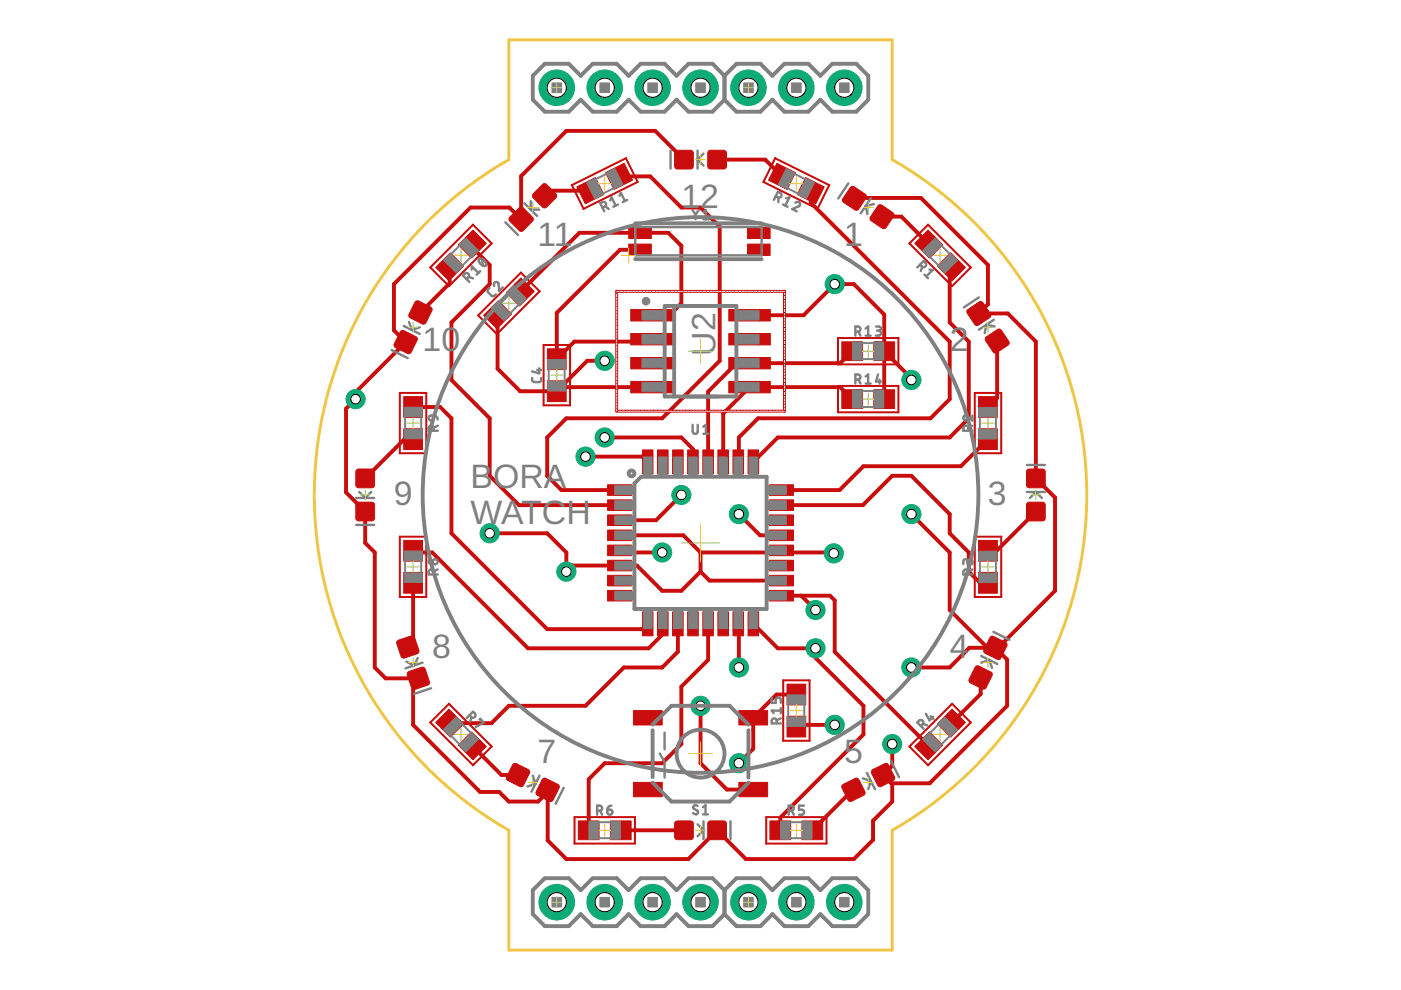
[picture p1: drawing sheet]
<svg xmlns="http://www.w3.org/2000/svg" width="297mm" height="210mm" viewBox="0 0 297 210" stroke-linecap="round" stroke-linejoin="round" font-family="sans-serif">
<defs><g id="words">
<g font-size="7.2" fill="#808080">
<text x="144.5" y="44">12</text>
<text x="114" y="52.1">11</text>
<text x="179" y="52.1">1</text>
<text x="89.6" y="74.5">10</text>
<text x="151.7" y="75.4" transform="rotate(-90 151.7 75.4)">U2</text>
<text x="201.3" y="74.5">2</text>
<text x="83.5" y="107">9</text>
<text x="99.8" y="103.4">BORA</text>
<text x="209.5" y="107">3</text>
<text x="99.8" y="111">WATCH</text>
<text x="91.6" y="139.5">8</text>
<text x="201.3" y="139.5">4</text>
<text x="114" y="161.8">7</text>
<text x="179" y="161.8">5</text>
</g>
</g></defs>
<g fill="#c90d0c" stroke="#c90d0c" stroke-width=".21">
<path d="M102.5 66.9l3.1-3.1 2.9 2.8-3.2 3.1z"/>
<path d="M110.4 58.9l2.9 2.9-3.1 3.1-2.9-2.9z"/>
<path d="M116.1 80.8h3.9v4.4h-3.9z"/>
<path d="M116.1 74h3.9v4.4h-3.9z"/>
<path d="M180.3 39.7l.4-.2 .3 .1 2.7 1.9-.1 .4-1.6 2.5-.4 .2-2.8-1.7-.2-.3 .1-.4z"/>
<path d="M186.2 43.6l.4-.2 .3 .1 2.4 1.6 .2 .4v.3l-1.7 2.5-.4 .2-.3-.1-2.4-1.6-.3-.4 .1-.3z"/>
<path d="M85 70.2l.6-.1 2.8 1.5 .1 .5-1.6 2.9h-.5l-2.8-1.6v-.4z"/>
<path d="M88 64l.4-.2h.3l2.9 1.6v.4l-1.3 2.7-.4 .2h-.3l-2.9-1.6v-.4z"/>
<path d="M110.1 44h.8l2 2.1 .2 .3-.2 .4-2 2.1-.3 .2-.5-.2-2.1-2.1-.1-.3 .1-.4z"/>
<path d="M115.1 39.1l.3-.2 .4 .2 2.1 2 .1 .3-.1 .5-2.1 2.1-.3 .1-.4-.1-2.1-2.1-.1-.3 .1-.5z"/>
<path d="M205.1 65.7l2.5-1.7 .4-.1 .4 .2 1.6 2.5 .1 .3-.2 .4-2.5 1.7h-.3l-.4-.2-1.7-2.4z"/>
<path d="M209.1 71.5l2.4-1.7h.5l1.9 2.6v.5l-.1 .3-2.5 1.6h-.5l-.2-.1-1.7-2.5v-.3z"/>
<path d="M210 135l.6-.1 2.9 1.6v.4l-1.6 2.9h-.4l-2.9-1.5v-.5z"/>
<path d="M206.8 141.4l.4-.2h.3l2.8 1.5 .1 .5-1.4 2.7-.3 .2h-.4l-2.8-1.6v-.4z"/>
<path d="M184.9 163.3l2.7-1.4h.5l1.6 2.9v.3l-.3 .4-2.6 1.3h-.5l-1.5-2.9z"/>
<path d="M178.6 166.4l2.8-1.4h.4l1.6 2.9v.5l-2.9 1.5h-.5l-1.5-2.9z"/>
<path d="M115.1 165.1l.6-.1 2.8 1.6 .1 .4-1.6 2.9h-.5l-2.8-1.5v-.5z"/>
<path d="M108.8 162l.6-.1 2.7 1.3 .2 .4v.3l-1.6 2.9h-.4l-2.7-1.3-.2-.4v-.3z"/>
<path d="M86.5 142.5l3-1h.4l.2 .3 1 2.8-.1 .4-.3 .2-2.8 1-.4-.1-1.2-3.1z"/>
<path d="M84.3 135.8l2.9-1 .5 .1 1.1 3v.4l-.3 .3-2.8 .9-.5-.1-1.1-3z"/>
<path d="M201.6 53.6l3.1 3.1-2.8 2.8-3.1-3.1z"/>
<path d="M196.8 48.8l3.1 3.1-2.8 2.8-3.1-3.1z"/>
<path d="M97.2 51.9l3.1-3.1 2.8 2.8-3.1 3.1z"/>
<path d="M92.4 56.7l3.1-3.1 2.8 2.8-3.1 3.1z"/>
<path d="M128.4 36.6l3.9-2 1.8 3.6-3.9 2z"/>
<path d="M122.3 39.6l3.9-1.9 1.8 3.5-3.9 2z"/>
<path d="M170.8 37.7l4 1.9-1.8 3.6-4-2z"/>
<path d="M164.7 34.6l4 2-1.8 3.6-4-2z"/>
<path d="M178.5 72.5h4.4v4h-4.4z"/>
<path d="M185.3 72.5h4.4v4h-4.4z"/>
<path d="M178.5 82.6h4.4v4h-4.4z"/>
<path d="M185.3 82.6h4.4v4h-4.4z"/>
<path d="M166.9 151.8h3.9v4.5h-3.9z"/>
<path d="M166.9 145.1h3.9v4.4h-3.9z"/>
<path d="M207.5 90.9h4v4.4h-4z"/>
<path d="M207.5 84.1h4v4.4h-4z"/>
<path d="M207.5 121.4h4v4.4h-4z"/>
<path d="M207.5 114.6h4v4.4h-4z"/>
<path d="M194 158.3l3.1-3.1 2.8 2.8-3.1 3.1z"/>
<path d="M198.8 153.5l3.1-3.1 2.8 2.8-3.1 3.1z"/>
<path d="M163.2 174.1h4.4v3.9h-4.4z"/>
<path d="M170 174.1h4.4v3.9h-4.4z"/>
<path d="M122.6 174.1h4.4v3.9h-4.4z"/>
<path d="M129.4 174.1h4.4v3.9h-4.4z"/>
<path d="M92.4 153.2l2.8-2.8 3.1 3.1-2.8 2.8z"/>
<path d="M100 155.2l3.1 3.1-2.8 2.8-3.1-3.1z"/>
<path d="M85.6 114.6h4v4.4h-4z"/>
<path d="M85.6 121.4h4v4.4h-4z"/>
<path d="M85.6 84.1h4v4.4h-4z"/>
<path d="M85.6 90.9h4v4.4h-4z"/>
<path d="M156.7 165.9h6.1v3h-6.1z"/>
<path d="M134.3 165.9h6.1v3h-6.1z"/>
<path d="M156.7 150.7h6.1v3h-6.1z"/>
<path d="M134.3 150.7h6.1v3h-6.1z"/>
<path d="M128.8 102.8h5.1v2.2h-5.1z"/>
<path d="M128.8 106h5.1v2.2h-5.1z"/>
<path d="M128.8 109.2h5.1v2.2h-5.1z"/>
<path d="M128.8 112.4h5.1v2.2h-5.1z"/>
<path d="M128.8 115.6h5.1v2.2h-5.1z"/>
<path d="M128.8 118.8h5.1v2.2h-5.1z"/>
<path d="M128.8 122h5.1v2.2h-5.1z"/>
<path d="M128.8 125.2h5.1v2.2h-5.1z"/>
<path d="M136.2 129.7h2.3v5.1h-2.3z"/>
<path d="M139.4 129.7h2.2v5.1h-2.2z"/>
<path d="M142.6 129.7h2.2v5.1h-2.2z"/>
<path d="M145.8 129.7h2.2v5.1h-2.2z"/>
<path d="M149 129.7h2.3v5.1h-2.3z"/>
<path d="M152.2 129.7h2.3v5.1h-2.3z"/>
<path d="M155.4 129.7h2.2v5.1h-2.2z"/>
<path d="M158.6 129.7h2.2v5.1h-2.2z"/>
<path d="M163.2 125.2h5v2.2h-5z"/>
<path d="M163.2 122h5v2.2h-5z"/>
<path d="M163.2 118.8h5v2.2h-5z"/>
<path d="M163.2 115.6h5v2.2h-5z"/>
<path d="M163.2 112.4h5v2.2h-5z"/>
<path d="M163.2 109.2h5v2.2h-5z"/>
<path d="M163.2 106h5v2.2h-5z"/>
<path d="M163.2 102.8h5v2.2h-5z"/>
<path d="M158.6 95.4h2.2v5.1h-2.2z"/>
<path d="M155.4 95.4h2.2v5.1h-2.2z"/>
<path d="M152.2 95.4h2.3v5.1h-2.3z"/>
<path d="M149 95.4h2.3v5.1h-2.3z"/>
<path d="M145.8 95.4h2.2v5.1h-2.2z"/>
<path d="M142.6 95.4h2.2v5.1h-2.2z"/>
<path d="M139.4 95.4h2.2v5.1h-2.2z"/>
<path d="M136.2 95.4h2.3v5.1h-2.3z"/>
<path d="M133.7 65.6h8.8v2.5h-8.8z"/>
<path d="M133.7 70.7h8.8v2.4h-8.8z"/>
<path d="M133.7 75.8h8.8v2.4h-8.8z"/>
<path d="M133.7 80.9h8.8v2.4h-8.8z"/>
<path d="M154.5 80.9h8.8v2.4h-8.8z"/>
<path d="M154.5 75.8h8.8v2.4h-8.8z"/>
<path d="M154.5 70.7h8.8v2.4h-8.8z"/>
<path d="M154.5 65.6h8.8v2.5h-8.8z"/>
<path d="M133.3 51.8h4.8v2.4h-4.8z"/>
<path d="M133.3 48.2h4.8v2.4h-4.8z"/>
<path d="M158.5 51.8h4.8v2.4h-4.8z"/>
<path d="M158.5 48.2h4.8v2.4h-4.8z"/>
</g>
<g fill="#c90d0c" stroke="#c90d0c" stroke-width=".21">
<path d="M143.2 32l.4-.1h2.8a.6 .6 0 0 1 .6 .6v2.7a.6 .6 0 0 1-.6 .6h-2.8a.6 .6 0 0 1-.6-.6v-2.7z" fill-rule="evenodd"/>
<path d="M150.2 32l.4-.1h2.8a.6 .6 0 0 1 .6 .6v2.7a.6 .6 0 0 1-.6 .6h-2.8a.6 .6 0 0 1-.5-.6v-2.7z" fill-rule="evenodd"/>
<path d="M217.8 99.6l.4-.2h2.8a.6 .6 0 0 1 .6 .6v2.8a.6 .6 0 0 1-.6 .6h-2.8a.6 .6 0 0 1-.6-.6v-2.8z" fill-rule="evenodd"/>
<path d="M217.8 106.6l.4-.1h2.8a.6 .6 0 0 1 .6 .6v2.8a.6 .6 0 0 1-.6 .5h-2.8a.6 .6 0 0 1-.6-.5v-2.8z" fill-rule="evenodd"/>
<path d="M150.2 174.2l.4-.1h2.8a.6 .6 0 0 1 .6 .6v2.7a.6 .6 0 0 1-.6 .6h-2.8a.6 .6 0 0 1-.5-.6v-2.7z" fill-rule="evenodd"/>
<path d="M143.2 174.2l.4-.1h2.8a.6 .6 0 0 1 .6 .6v2.7a.6 .6 0 0 1-.6 .6h-2.8a.6 .6 0 0 1-.6-.6v-2.7z" fill-rule="evenodd"/>
<path d="M75.6 106.6l.4-.1h2.8a.6 .6 0 0 1 .6 .6v2.8a.6 .6 0 0 1-.6 .5h-2.8a.6 .6 0 0 1-.6-.5v-2.8z" fill-rule="evenodd"/>
<path d="M75.6 99.6l.4-.2h2.8a.6 .6 0 0 1 .6 .6v2.8a.6 .6 0 0 1-.6 .6h-2.8a.6 .6 0 0 1-.6-.6v-2.8z" fill-rule="evenodd"/>
</g>
<g fill="none" stroke="#c90d0c" stroke-width=".83">
<path d="M131.3 37.4h6.6l6.6 6.6h4l4.1 4v28.5l-12.2 12.2h-20.3l-4.1 4.1v8.1l3 3h12.4M145 33.8l-6.1-6.1h-18.8l-9.6 9.6v9.2l-2.5-2.5h-8.2l-16.3 16.2v9.8l2.5 2.5-10.6 10.7v1.4l-2 2.1v17.7l4 4.1v6.6l2.1 2v24.4l2.3 2.3h6.9l-1.1 1.1v8.8l14.2 14.2h4.1l2 2h6.2l2-2M152 33.8h10.2l3.6 3.6M95.3 56.6v3.5l-6.1 6.2M100.1 51.8v.7l3.7 3.7v4l-8.1 8.2v12.2l8.1 8.1v12.2l6.2 6.2h21.4M125.2 40.4h-8.7l-1 1.1M135.7 53h-4.3l-13.4 13.3v9.9l3.8-3.8h15.8l.5-.5M171.9 40.4v2.6l29.5 29.4v12.2l-4.1 4.1h-36.6l-4 4.1v5l-.2 .1M181.2 42.1l14.1-.1 14.2 14.2v8.3l-2 2h6.2l5.9 5.9v29l4.1 4.1v19.8l-12.1 12.1h-6.1l-4.1 4.1h-8.2M187 45.9h4.1l5.8 5.9M201.7 56.6l-.3 .3v11.5l4 4v16.3l-4 4.1h-36.5l-5.2 5.1M105.5 66.7v11.5l4.8 4.8h7.7l6.5-6.5h3.7"/>
<path d="M110.3 61.9l12.6-12.5h18.8l2.8 2.7v12.2l-2.6 2.5h-3.8M158.9 66.8h11.5l6.6-6.6h4l6.5 6.5v17.9M180.7 74.5l-2.6 2.5h-22l-6 6v14.9M187.5 74.5l5.7 5.7v.4M211.4 72.3v12.1l-1.9 1.9M87.6 93.1h-1.9l-8.3 8.3M87.6 86.3h5.7l2.4 2.4v24.4l20.3 20.3h20.2l1.1-1.1M118.9 82.1h19.2M124.1 96.8h12.1l1.1 1.1M128.2 92.8h16.3l2.4 2.4v2.7M180.7 84.6l-2.6-2.5h-19.2l-5.6 5.6v10.2M209.5 93.1l-5.8 5.7h-20.6l-5.1 5.1h-12.3"/>
<path d="M87.6 116.8l.3 .3h3.8l20.3 20.4h25.5l3-3v-2.2M103.8 113.1h12.2l4.1 4v4.1l1.3-1.3h13.6l5.4 5.4h4.1l4-4.1M131.4 116.7l.4 .4h8.6M131.4 113.5h13.5l3.6 3.6M144.5 104.9l-5.4 5.4h-7.7M148.5 117.1h28.1l.2 .2M148.5 117.1v4.1M156.7 109l4.4 4.5h4.6M165.7 107.1h17.2l6.3-6.2h4l8.2 8.1v4.1l4 4v4.1l2.4 2.4h1.7M165.7 116.7l-.4 .4M193.2 109l8.2 8.1v12.2l8 8.1M219.6 108.5l-8.3 8.3h-1.8"/>
<path d="M87.6 123.6v12.5l-1.1 1.1M143.7 132.3v5.9l-3.3 3.3h-8.1l-8.2 8.1h-16.2l-3.7 3.7h-8.9M148.5 121.2l1.9 1.9h15.3M150.1 132.3v7.6l-5.6 5.7v12.2l-4.1 4h-12.2l-3.4 3.4v10.8M156.5 132.3l.2 .1v9.1M159.7 132.3l5.2 5.2h8v2l10.2 10.1v6.1l-17.7 17.7v2.6M165.7 126.3h10.3l1 1v10.9l19.9 19.9M169.9 126.3l3 3M211 137.4l2.5 2.4v9.8l-16.4 16.5h-8.1M100.1 158.1l6.2 6.2h3.5M148.5 149.6v12.2l5.6 5.6h5.6M168.8 147.3h-4.2l-4.9 4.9v6.6l-3 3"/>
<path d="M177 153.7h-7.8l-.4 .4M189.2 157.8v4.6l-2 1.9 2 2v3.6l-4.1 4.1v4.1l-4.1 4h-22.9l-6.1-6.1-6.1 6.1h-25.8l-4-3.9v-10.8M207.9 143.6v3.6l-6.2 6.1M131.6 176h13.4M180.9 167.4l-8.7 8.6"/>
</g>
<circle cx="158.7" cy="18.6" r="3.8" fill="#0dab76" stroke="#0dab76" stroke-width=".21"/>
<circle cx="158.7" cy="18.6" r="2.03" fill="#fff" stroke="#000" stroke-width=".21"/>
<circle cx="168.8" cy="18.6" r="3.8" fill="#0dab76" stroke="#0dab76" stroke-width=".21"/>
<circle cx="168.8" cy="18.6" r="2.03" fill="#fff" stroke="#000" stroke-width=".21"/>
<circle cx="179" cy="18.6" r="3.8" fill="#0dab76" stroke="#0dab76" stroke-width=".21"/>
<circle cx="179" cy="18.6" r="2.03" fill="#fff" stroke="#000" stroke-width=".21"/>
<circle cx="158.7" cy="191.3" r="3.8" fill="#0dab76" stroke="#0dab76" stroke-width=".21"/>
<circle cx="158.7" cy="191.3" r="2.03" fill="#fff" stroke="#000" stroke-width=".21"/>
<circle cx="168.8" cy="191.3" r="3.8" fill="#0dab76" stroke="#0dab76" stroke-width=".21"/>
<circle cx="168.8" cy="191.3" r="2.03" fill="#fff" stroke="#000" stroke-width=".21"/>
<circle cx="179" cy="191.3" r="3.8" fill="#0dab76" stroke="#0dab76" stroke-width=".21"/>
<circle cx="179" cy="191.3" r="2.03" fill="#fff" stroke="#000" stroke-width=".21"/>
<circle cx="118" cy="191.3" r="3.8" fill="#0dab76" stroke="#0dab76" stroke-width=".21"/>
<circle cx="118" cy="191.3" r="2.03" fill="#fff" stroke="#000" stroke-width=".21"/>
<circle cx="128.2" cy="191.3" r="3.8" fill="#0dab76" stroke="#0dab76" stroke-width=".21"/>
<circle cx="128.2" cy="191.3" r="2.03" fill="#fff" stroke="#000" stroke-width=".21"/>
<circle cx="138.4" cy="191.3" r="3.8" fill="#0dab76" stroke="#0dab76" stroke-width=".21"/>
<circle cx="138.4" cy="191.3" r="2.03" fill="#fff" stroke="#000" stroke-width=".21"/>
<circle cx="148.5" cy="191.3" r="3.8" fill="#0dab76" stroke="#0dab76" stroke-width=".21"/>
<circle cx="148.5" cy="191.3" r="2.03" fill="#fff" stroke="#000" stroke-width=".21"/>
<circle cx="118" cy="18.6" r="3.8" fill="#0dab76" stroke="#0dab76" stroke-width=".21"/>
<circle cx="118" cy="18.6" r="2.03" fill="#fff" stroke="#000" stroke-width=".21"/>
<circle cx="128.2" cy="18.6" r="3.8" fill="#0dab76" stroke="#0dab76" stroke-width=".21"/>
<circle cx="128.2" cy="18.6" r="2.03" fill="#fff" stroke="#000" stroke-width=".21"/>
<circle cx="138.4" cy="18.6" r="3.8" fill="#0dab76" stroke="#0dab76" stroke-width=".21"/>
<circle cx="138.4" cy="18.6" r="2.03" fill="#fff" stroke="#000" stroke-width=".21"/>
<circle cx="148.5" cy="18.6" r="3.8" fill="#0dab76" stroke="#0dab76" stroke-width=".21"/>
<circle cx="148.5" cy="18.6" r="2.03" fill="#fff" stroke="#000" stroke-width=".21"/>
<circle cx="140.4" cy="117.1" r="2.03" fill="#0dab76" stroke="#0dab76" stroke-width=".21"/>
<circle cx="140.4" cy="117.1" r="1.02" fill="#fff" stroke="#000" stroke-width=".21"/>
<circle cx="156.7" cy="109" r="2.03" fill="#0dab76" stroke="#0dab76" stroke-width=".21"/>
<circle cx="156.7" cy="109" r="1.02" fill="#fff" stroke="#000" stroke-width=".21"/>
<circle cx="144.5" cy="104.9" r="2.03" fill="#0dab76" stroke="#0dab76" stroke-width=".21"/>
<circle cx="144.5" cy="104.9" r="1.02" fill="#fff" stroke="#000" stroke-width=".21"/>
<circle cx="193.2" cy="109" r="2.03" fill="#0dab76" stroke="#0dab76" stroke-width=".21"/>
<circle cx="193.2" cy="109" r="1.02" fill="#fff" stroke="#000" stroke-width=".21"/>
<circle cx="128.2" cy="76.5" r="2.03" fill="#0dab76" stroke="#0dab76" stroke-width=".21"/>
<circle cx="128.2" cy="76.5" r="1.02" fill="#fff" stroke="#000" stroke-width=".21"/>
<circle cx="193.2" cy="141.5" r="2.03" fill="#0dab76" stroke="#0dab76" stroke-width=".21"/>
<circle cx="193.2" cy="141.5" r="1.02" fill="#fff" stroke="#000" stroke-width=".21"/>
<circle cx="177" cy="153.7" r="2.03" fill="#0dab76" stroke="#0dab76" stroke-width=".21"/>
<circle cx="177" cy="153.7" r="1.02" fill="#fff" stroke="#000" stroke-width=".21"/>
<circle cx="189.2" cy="157.8" r="2.03" fill="#0dab76" stroke="#0dab76" stroke-width=".21"/>
<circle cx="189.2" cy="157.8" r="1.02" fill="#fff" stroke="#000" stroke-width=".21"/>
<circle cx="75.4" cy="84.6" r="2.03" fill="#0dab76" stroke="#0dab76" stroke-width=".21"/>
<circle cx="75.4" cy="84.6" r="1.02" fill="#fff" stroke="#000" stroke-width=".21"/>
<circle cx="120.1" cy="121.2" r="2.03" fill="#0dab76" stroke="#0dab76" stroke-width=".21"/>
<circle cx="120.1" cy="121.2" r="1.02" fill="#fff" stroke="#000" stroke-width=".21"/>
<circle cx="177" cy="60.2" r="2.03" fill="#0dab76" stroke="#0dab76" stroke-width=".21"/>
<circle cx="177" cy="60.2" r="1.02" fill="#fff" stroke="#000" stroke-width=".21"/>
<circle cx="193.2" cy="80.6" r="2.03" fill="#0dab76" stroke="#0dab76" stroke-width=".21"/>
<circle cx="193.2" cy="80.6" r="1.02" fill="#fff" stroke="#000" stroke-width=".21"/>
<circle cx="176.8" cy="117.3" r="2.03" fill="#0dab76" stroke="#0dab76" stroke-width=".21"/>
<circle cx="176.8" cy="117.3" r="1.02" fill="#fff" stroke="#000" stroke-width=".21"/>
<circle cx="148.5" cy="149.6" r="2.03" fill="#0dab76" stroke="#0dab76" stroke-width=".21"/>
<circle cx="148.5" cy="149.6" r="1.02" fill="#fff" stroke="#000" stroke-width=".21"/>
<circle cx="103.8" cy="113.1" r="2.03" fill="#0dab76" stroke="#0dab76" stroke-width=".21"/>
<circle cx="103.8" cy="113.1" r="1.02" fill="#fff" stroke="#000" stroke-width=".21"/>
<circle cx="128.2" cy="92.8" r="2.03" fill="#0dab76" stroke="#0dab76" stroke-width=".21"/>
<circle cx="128.2" cy="92.8" r="1.02" fill="#fff" stroke="#000" stroke-width=".21"/>
<circle cx="156.7" cy="141.5" r="2.03" fill="#0dab76" stroke="#0dab76" stroke-width=".21"/>
<circle cx="156.7" cy="141.5" r="1.02" fill="#fff" stroke="#000" stroke-width=".21"/>
<circle cx="172.9" cy="137.5" r="2.03" fill="#0dab76" stroke="#0dab76" stroke-width=".21"/>
<circle cx="172.9" cy="137.5" r="1.02" fill="#fff" stroke="#000" stroke-width=".21"/>
<circle cx="172.9" cy="129.3" r="2.03" fill="#0dab76" stroke="#0dab76" stroke-width=".21"/>
<circle cx="172.9" cy="129.3" r="1.02" fill="#fff" stroke="#000" stroke-width=".21"/>
<circle cx="124.1" cy="96.8" r="2.03" fill="#0dab76" stroke="#0dab76" stroke-width=".21"/>
<circle cx="124.1" cy="96.8" r="1.02" fill="#fff" stroke="#000" stroke-width=".21"/>
<circle cx="156.7" cy="161.8" r="2.03" fill="#0dab76" stroke="#0dab76" stroke-width=".21"/>
<circle cx="156.7" cy="161.8" r="1.02" fill="#fff" stroke="#000" stroke-width=".21"/>
<g fill="#c90d0c" stroke="#c90d0c" stroke-width=".21">
<path d="M110.4 57.7l.2 .1-9.3 9.2v-.2z"/>
<path d="M110.3 57.8l.2-.1 4 4.1-.1 .1z"/>
<path d="M114.4 61.7l.1 .1-9.2 9.1-.1-.1z"/>
<path d="M101.3 66.8l4.2 4-.1 .1-4.1-4z"/>
<path d="M115.1 73.1h.3l-.1 12.9h-.2z"/>
<path d="M115.1 73.1l5.8-.1 .1 .2-5.8 .1z"/>
<path d="M120.8 73.1h.2l-.1 12.9h-.1z"/>
<path d="M115.1 85.9l5.8-.1 .1 .2h-5.8z"/>
<path d="M192.8 51.5l9.2 9.1-.1 .2-9.2-9.2z"/>
<path d="M196.7 47.5l.2 .2-4.1 4-.1-.1z"/>
<path d="M196.7 47.6l.1-.1 9.1 9.2-.1 .1z"/>
<path d="M201.8 60.6l4-4 .1 .1-4 4.1z"/>
<path d="M104.2 51.5l.2 .1-9.3 9.2v-.2z"/>
<path d="M91.1 56.7l.2-.1 4 4.1-.2 .1z"/>
<path d="M100.2 47.5l.2 .2-9.2 9.1-.1-.1z"/>
<path d="M100.2 47.6l.1-.1 4.1 4.1-.2 .1z"/>
<path d="M123.7 44.2l11.6-5.7v.2l-11.6 5.7z"/>
<path d="M121.2 39.2h.1l2.5 5.2h-.1z"/>
<path d="M121.2 39.2l11.6-5.7v.1l-11.6 5.8z"/>
<path d="M132.6 33.5h.2l2.5 5.2h-.2z"/>
<path d="M161.8 38.5l11.6 5.7v.2l-11.6-5.7z"/>
<path d="M164.3 33.5h.2l-2.6 5.2h-.1z"/>
<path d="M164.3 33.5l11.6 5.7v.1l-11.6-5.7z"/>
<path d="M175.7 39.2l.2 .1-2.5 5.1h-.2z"/>
<path d="M177.6 71.6h12.9l.1 .1-13 .1z"/>
<path d="M190.4 71.6h.2l-.1 5.8-.1-.1z"/>
<path d="M177.6 77.2h12.9l.1 .1-13 .1z"/>
<path d="M177.6 71.6h.2l-.1 5.8-.1-.1z"/>
<path d="M177.6 81.8l12.9-.1 .1 .2h-13z"/>
<path d="M190.4 81.8h.2l-.1 5.7h-.1z"/>
<path d="M177.6 87.4l12.9-.1 .1 .2h-13z"/>
<path d="M177.6 81.8h.2l-.1 5.7h-.1z"/>
<path d="M165.9 144.2h.3l-.1 13-.2-.1z"/>
<path d="M165.9 144.2l5.8-.1v.2l-5.7 .1z"/>
<path d="M171.5 144.2h.2v13l-.2-.1z"/>
<path d="M166 157h5.7v.1l-5.7 .1z"/>
<path d="M206.6 83.3h.2l-.1 12.9-.1-.1z"/>
<path d="M206.6 83.3l5.7-.1 .1 .2h-5.8z"/>
<path d="M212.2 83.3h.2l-.1 12.9-.1-.1z"/>
<path d="M206.6 96.1l5.7-.1 .1 .1-5.8 .1z"/>
<path d="M206.6 113.7h.2l-.1 13-.1-.1z"/>
<path d="M206.6 113.7h5.7l.1 .1-5.8 .1z"/>
<path d="M212.2 113.7h.2l-.1 13-.1-.1z"/>
<path d="M206.6 126.5h5.7l.1 .1-5.8 .1z"/>
<path d="M201.8 149.1l.2 .2-9.2 9.1-.1-.2z"/>
<path d="M201.8 149.1l4.1 4v.2l-4.1-4z"/>
<path d="M196.7 162.2l9.1-9.1h.1l-9.1 9.2z"/>
<path d="M192.8 158.2l4.1 4-.1 .1-4.1-4z"/>
<path d="M162.3 173.2l13-.1v.2l-12.9 .1z"/>
<path d="M175.1 173.2h.2v5.8l-.2-.1z"/>
<path d="M162.3 178.8h13v.1l-12.9 .1z"/>
<path d="M162.3 173.2h.3l-.1 5.8-.2-.1z"/>
<path d="M121.7 173.2l13-.1v.2l-12.9 .1z"/>
<path d="M134.5 173.2h.2v5.8l-.2-.1z"/>
<path d="M121.7 178.8h13v.1l-12.9 .1z"/>
<path d="M121.7 173.2h.2v5.8l-.2-.1z"/>
<path d="M95.1 149.1l9.3 9.1-.1 .2-9.2-9.1z"/>
<path d="M100.2 162.2l4-4h.2l-4.1 4.1z"/>
<path d="M91.1 153.1h.2l9.1 9.2h-.2z"/>
<path d="M95.1 149.1l.2 .2-4.1 4-.1-.2z"/>
<path d="M90.3 113.7h.2l-.1 13-.1-.1z"/>
<path d="M84.7 126.5h5.7l.1 .1-5.8 .1z"/>
<path d="M84.7 113.7h.2l-.1 13-.1-.1z"/>
<path d="M84.7 113.7h5.7l.1 .1-5.8 .1z"/>
<path d="M90.3 83.3h.2l-.1 12.9-.1-.1z"/>
<path d="M84.7 96.1l5.7-.1 .1 .1-5.8 .1z"/>
<path d="M84.7 83.3h.2l-.1 12.9-.1-.1z"/>
<path d="M84.7 83.3l5.7-.1 .1 .2h-5.8z"/>
<path d="M166.1 61.7l.2-.1 .2 .1v25.5l-.2 .2-.2-.2z"/>
<path d="M130.6 87.1l35.7-.1 .2 .2-.2 .2h-35.6z"/>
<path d="M130.6 61.7l.2-.1 .2 .1v25.5l-.2 .2-.2-.2z"/>
<path d="M130.6 61.7l35.7-.1 .2 .2-.2 .2h-35.6z"/>
</g>
<g fill="none" stroke="#808080" stroke-width=".83">
<path d="M153.6 16.1l2.5-2.6h5.1l2.6 2.6 2.5-2.6h5.1l2.5 2.6 2.6-2.6h5l2.6 2.6v5l-2.6 2.6h-5l-2.6-2.6-2.5 2.6h-5.1l-2.5-2.6-2.6 2.6h-5.1l-2.5-2.6M153.6 16.1l-2.5-2.6h-5.1l-2.6 2.6-2.5-2.6h-5.1l-2.5 2.6-2.6-2.6h-5l-2.6 2.6-2.5-2.6h-5.1l-2.5 2.6v5l2.5 2.6h5.1l2.5-2.6 2.6 2.6h5l2.6-2.6 2.5 2.6h5.1l2.5-2.6 2.6 2.6h5.1l2.5-2.6M153.6 16.1v5M134.7 54.9h26.8M134.7 47.3h26.8M140.9 64.9h15.2v19.2h-15.2zM142.9 64.9v19.2M134.5 102.5l1.4-1.4h26.6v28h-28zM138.4 154.8v10M138.4 153.6l4-4h12.3l4 4M158.7 154.8v10.1M138.4 165.9l4 4h12.3l4-4"/>
<path d="M153.6 188.7v5.1M153.6 188.7l2.5-2.5h5.1l2.6 2.5 2.5-2.5h5.1l2.5 2.5 2.6-2.5h5l2.6 2.5v5.1l-2.6 2.6h-5l-2.6-2.6-2.5 2.6h-5.1l-2.5-2.6-2.6 2.6h-5.1l-2.5-2.6M153.6 188.7l-2.5-2.5h-5.1l-2.6 2.5-2.5-2.5h-5.1l-2.5 2.5-2.6-2.5h-5l-2.6 2.5-2.5-2.5h-5.1l-2.5 2.5v5.1l2.5 2.6h5.1l2.5-2.6 2.6 2.6h5l2.6-2.6 2.5 2.6h5.1l2.5-2.6 2.6 2.6h5.1l2.5-2.6"/>
<circle cx="133.9" cy="100.4" r=".61"/>
<circle cx="148.5" cy="104.9" r="58.9"/>
<circle cx="148.5" cy="159.8" r="5.1"/>
</g>
<g fill="none" stroke="#808080" stroke-width=".51">
<path d="M142.2 31.9v3.9M147.9 31.9v3.9M149.2 32.6l-1.3 1.2 1.3 1.3M179.9 38.9l-2.2 3.2M98.9 59.2l.4-.4a.53 .53 0 0 0 0-.8 .53 .53 0 0 0-.8 0l-.4 .4 1.4 1.4M99.4 58.7l.9 .3M100 57.2l.1-.7 1.3 1.4M101.6 54.9a1.15 1.15 0 0 1 1.5 1v.3a.78 .78 0 0 1-1.3-.4l-.3-.6zM101.8 57.5l-.8 .8M102.2 54.9l.2 1.4M107.1 47.1l2.7 2.7M111.2 43.1l1.3 1.3"/>
<path d="M112.5 44.4l1.4 1.4M112.5 44.4h1.8M112.5 42.7v1.7M127.7 44l.5-.2a.53 .53 0 0 0 .3-.7 .53 .53 0 0 0-.8-.3l-.4 .3 .8 1.7M128.3 43.8l.8 .5M129.4 42.5l.3-.6 .8 1.7M131 43.4l-1 .4M131.3 41.5l.3-.6 .9 1.7M133 42.4l-1 .5M134.7 48.2h26.8v5.9h-26.8zM146.8 44.6l.7 .9M147.5 45.5v1"/>
<path d="M148.1 44.6l-.6 .9M149.1 45l.6-.4v1.9M149.1 46.5h1.1M164.5 41.6l.4 .2a.53 .53 0 0 0 .8-.2 .53 .53 0 0 0-.3-.7l-.5-.2-.8 1.7M165 41.9v1M166 43.3l1 .5M166.7 42l.7-.1-.9 1.7M168.7 43a.52 .52 0 0 1 .8 0 .52 .52 0 0 1-.2 .8l-1.3 .5 .9 .5M184.6 42.1l-2.1 3.1M185.3 43.3l-1.7 .3 .3 1.8M195.1 56.1l.4 .4a.54 .54 0 0 0 .7 0 .54 .54 0 0 0 0-.8l-.4-.3-1.3 1.3M195.5 56.6l-.3 .9"/>
<path d="M196 58.2l.8 .8M197.1 57.2l.6 .1-1.3 1.3M83 74.2l3.4 1.7M85.6 69.1l1.7 .9M86.7 68.3l.6 1.7M87.3 70l1.7 .8M89 69.4l-1.7 .6M103.8 61l-.4 .5 .1 .5 .9 .8h.3l.4-.4M104.8 60.6a.53 .53 0 0 1 .2-.8 .53 .53 0 0 1 .7 .5l.1 1.4 .8-.8M113.9 78.4h.8M114.3 78.1v1.1l-1.5-.5M181.4 70.3h.5a.54 .54 0 0 0 .5-.5 .54 .54 0 0 0-.5-.6h-.5v2"/>
<path d="M182 70.3l.4 .9M183.5 69.7l.6-.5v2M183.5 79.8l.6-.4v1.9M183.5 71.2h1.1M185.7 69.2h.7a.43 .43 0 0 1 .4 .5 .43 .43 0 0 1-.4 .4h-.5M186.2 79.4l-.5 1.5h1.1M186.3 70.1a.53 .53 0 0 1 .5 .5 .53 .53 0 0 1-.5 .6h-.6M207.5 63.1l-3.1 2.1M210.7 67.8l-3.2 2.1M210.9 69.2l-1.8-.3-.3 1.7M91.1 88.2l.8-.1v.6a.54 .54 0 0 1-.8 .4 .54 .54 0 0 1 0-.9zM91.9 91.3v-.5a.53 .53 0 0 0-.5-.6 .53 .53 0 0 0-.5 .6v.5h1.9"/>
<path d="M91.9 88.1l.7 .2 .2 .6M92.8 90.3l-.9 .4M112.8 80.1l.1 .6 .3 .3h1.3l.2-.3v-.6M146.9 90.1v1.4a.54 .54 0 0 0 .5 .5 .54 .54 0 0 0 .5-.5v-1.4M149.1 90.5l.6-.4v1.9M149.1 92h1.1M181.4 80.5h.5a.54 .54 0 0 0 .5-.6 .54 .54 0 0 0-.5-.5h-.5v1.9M182 80.5l.4 .8M183.5 81.3h1.1M186.5 80.5v.8M205.3 91.3v-.5a.54 .54 0 0 0-.5-.6 .54 .54 0 0 0-.6 .6v.5h2M206.2 88.1v1.1l-1.1-1a.53 .53 0 0 0-.8 .2 .53 .53 0 0 0 .4 .8"/>
<path d="M206.2 90.3l-.9 .4M217.7 98.6h3.8M75.5 111.3h3.8M75.5 105.6h3.8M76.2 104.3l1.2 1.3 1.3-1.3M205.1 119.1a.53 .53 0 0 1 .5-.5 .53 .53 0 0 1 .6 .5v.5M205.1 119.4v-.4a.43 .43 0 0 0-.4-.4 .43 .43 0 0 0-.5 .4v.6M217.7 104.3h3.8M218.4 105.6l1.2-1.3 1.3 1.3M88.6 139.5l-.8 1.6M91.9 121.8v-.5a.53 .53 0 0 0-.5-.6 .53 .53 0 0 0-.5 .6v.5h1.9M92.8 120.7l-.9 .5"/>
<path d="M205.3 121.8v-.5a.54 .54 0 0 0-.5-.6 .54 .54 0 0 0-.6 .6v.5h2M206.2 120.7l-.9 .5M208 139.1l1.8 .8M209.8 139.9l1.7 .9M209.8 139.9l-1.8 .6M209.8 139.9l.5 1.7M210.6 134l3.4 1.7M86.2 140.3l1.6 .8M87.8 141.1l-1.8 .6M89.6 140.5l-1.8 .6M91.4 145.9l-3.6 1.2M99.5 151.6l.4 .4a.54 .54 0 0 0 .8 0 .54 .54 0 0 0 0-.7l-.4-.4-1.4 1.4"/>
<path d="M100 152.1l-.3 .9M101.7 152.6l.1-.2 .8 .8-1.8 1M139.9 159.8l1 1.8v3.3M140.9 155.3v3.6M163.6 147.9v1.1h.9v-.6a.55 .55 0 0 1 .5-.5 .55 .55 0 0 1 .5 .5v.6M164.7 153.4v-.6a.53 .53 0 0 0-.6-.5 .53 .53 0 0 0-.5 .5v.6h1.9M165.5 152.3l-.8 .4M165.5 150.7h-1.9l.4 .5M165.5 150.1v1.1M195.2 153.9l.4-.3a.53 .53 0 0 0 0-.8 .53 .53 0 0 0-.7 0l-.4 .4 1.3 1.3M195.7 153.5l.9 .3M196.3 151.3l.8 1.4 .7-.7"/>
<path d="M197.3 151.9l.6 .6M113 164.5l.5 1.7M113.5 166.2l-.8 1.7M113.5 166.2l-1.7 .6M114.4 164.5l-.9 1.7M119.5 167l-1.7 3.4M126.6 171.9h.5a.54 .54 0 0 0 .6-.5 .54 .54 0 0 0-.6-.6h-.5v1.9M127.2 171.9l.5 .8M128.8 171.7h.6a.54 .54 0 0 1 .4 .6 .54 .54 0 0 1-.5 .4 .54 .54 0 0 1-.5-.5zM129.6 170.8l-.6 .3-.2 .6M147.9 170.9a.48 .48 0 0 0-.7-.1 .48 .48 0 0 0 0 .7l.6 .4a.49 .49 0 0 1 .1 .7 .49 .49 0 0 1-.8-.1l-.2-.1M147.9 174.8l1.3 1.2-1.3 1.3"/>
<path d="M149.1 171.2l.5-.5v2M149.1 172.7h1M149.2 174.1v3.8M154.9 174.1v3.8M167.2 171.9h.6a.54 .54 0 0 0 .5-.5 .54 .54 0 0 0-.5-.6h-.6v1.9M167.9 171.9l.4 .8M170.5 170.8h-1.1v.9h.6a.54 .54 0 0 1 .5 .5 .54 .54 0 0 1-.5 .5h-.6M182.9 165l1.8 .6M183.8 163.9l.9 1.7M184.7 165.6l.8 1.7M184.7 165.6l-.6 1.7M188.9 161.4l1.7 3.4"/>
<circle cx="91.3" cy="119.1" r=".43"/>
<circle cx="92.3" cy="119.1" r=".53"/>
</g>
<circle cx="137" cy="63.9" r=".8" fill="#808080" stroke="#808080" stroke-width=".21"/>
<g fill="none" stroke="#808080" stroke-width=".42">
<path d="M128.7 36.8l-2.5 1.3M130.3 39.8l-2.6 1.3M166.8 39.8l2.6 1.3M168.3 36.8l2.6 1.3M97.6 52l-2.1 2M100 54.4l-2 2M197.1 54.4l2 2M199.5 52l2 2M107.7 62.1l-2 2M110.1 64.5l-2 2M116.3 78.1v2.9M119.7 78.1v2.9"/>
<path d="M182.6 72.7h2.9M182.6 76.1h2.9M85.9 88.3v2.8M89.3 88.3v2.8M182.6 82.9h2.9M182.6 86.3h2.9M207.8 88.3v2.8M211.2 88.3v2.8M85.9 118.8v2.8M89.3 118.8v2.8M207.8 118.8v2.8M211.2 118.8v2.8"/>
<path d="M95.5 155.9l2.1 2M98 153.5l2 2M167.1 149.2v2.9M170.5 149.2v2.9M199.1 153.5l-2 2M201.5 155.9l-2 2M126.8 174.3h2.8M126.8 177.7h2.8M167.4 174.3h2.9M167.4 177.7h2.9"/>
</g>
<g fill="#808080" stroke="#808080" stroke-width=".21">
<path d="M104.2 65.3l1.4-1.4 2.7 2.7-1.5 1.4z"/>
<path d="M108.9 60.6l2.7 2.7-1.4 1.4-2.7-2.7z"/>
<path d="M116.1 80.9h3.8v2h-3.8z"/>
<path d="M116.1 76.2h3.8v2h-3.8z"/>
<path d="M201.6 53.8l1.4 1.4-2.7 2.7-1.4-1.4z"/>
<path d="M198.3 50.5l1.4 1.4-2.7 2.7-1.4-1.4z"/>
<path d="M97.4 51.9l1.4-1.4 2.7 2.6-1.4 1.4z"/>
<path d="M94.1 55.2l1.4-1.4 2.7 2.7-1.4 1.3z"/>
<path d="M128.6 36.6l1.8-.9 1.7 3.4-1.8 .9z"/>
<path d="M124.4 38.7l1.8-.9 1.7 3.4-1.8 .9z"/>
<path d="M170.9 37.8l1.8 .9-1.7 3.4-1.8-.9z"/>
<path d="M166.7 35.8l1.8 .8-1.7 3.4-1.8-.8z"/>
<path d="M180.7 72.5h2v3.8h-2z"/>
<path d="M185.4 72.5h2v3.8h-2z"/>
<path d="M180.7 82.7h2v3.8h-2z"/>
<path d="M185.4 82.7h2v3.8h-2z"/>
<path d="M166.9 152h3.8v2h-3.8z"/>
<path d="M166.9 147.3h3.8v2h-3.8z"/>
<path d="M207.5 91.1h3.8v1.9h-3.8z"/>
<path d="M207.5 86.4h3.8v2h-3.8z"/>
<path d="M207.5 121.5h3.8v2h-3.8z"/>
<path d="M207.5 116.9h3.8v2h-3.8z"/>
<path d="M195.6 156.7l1.4-1.4 2.7 2.7-1.4 1.4z"/>
<path d="M200.3 152l2.7 2.7-1.4 1.4-2.7-2.7z"/>
<path d="M165.5 174.1h2v3.8h-2z"/>
<path d="M170.2 174.1h1.9v3.8h-1.9z"/>
<path d="M124.9 174.1h2v3.8h-2z"/>
<path d="M129.5 174.1h2v3.8h-2z"/>
<path d="M94 154.7l2.7-2.7 1.4 1.4-2.6 2.7z"/>
<path d="M97.3 158l2.7-2.7 1.5 1.4-2.7 2.7z"/>
<path d="M85.7 116.8h3.8v2h-3.8z"/>
<path d="M85.7 121.5h3.8v2h-3.8z"/>
<path d="M85.7 86.4h3.8v1.9h-3.8z"/>
<path d="M85.7 91h3.8v2h-3.8z"/>
<path d="M130.3 103h4v1.8h-4z"/>
<path d="M130.3 106.2h4v1.8h-4z"/>
<path d="M130.3 109.4h4v1.8h-4z"/>
<path d="M130.3 112.6h4v1.8h-4z"/>
<path d="M130.3 115.8h4v1.8h-4z"/>
<path d="M130.3 119h4v1.8h-4z"/>
<path d="M130.3 122.2h4v1.8h-4z"/>
<path d="M130.3 125.4h4v1.8h-4z"/>
<path d="M136.4 129.3h1.8v4h-1.8z"/>
<path d="M139.6 129.3h1.8v4h-1.8z"/>
<path d="M142.8 129.3h1.8v4h-1.8z"/>
<path d="M146 129.3h1.8v4h-1.8z"/>
<path d="M149.2 129.3h1.8v4h-1.8z"/>
<path d="M152.4 129.3h1.8v4h-1.8z"/>
<path d="M155.6 129.3h1.8v4h-1.8z"/>
<path d="M158.8 129.3h1.8v4h-1.8z"/>
<path d="M162.7 125.4h4v1.8h-4z"/>
<path d="M162.7 122.2h4v1.8h-4z"/>
<path d="M162.7 119h4v1.8h-4z"/>
<path d="M162.7 115.8h4v1.8h-4z"/>
<path d="M162.7 112.6h4v1.8h-4z"/>
<path d="M162.7 109.4h4v1.8h-4z"/>
<path d="M162.7 106.2h4v1.8h-4z"/>
<path d="M162.7 103h4v1.8h-4z"/>
<path d="M158.8 96.9h1.8v4h-1.8z"/>
<path d="M155.6 96.9h1.8v4h-1.8z"/>
<path d="M152.4 96.9h1.8v4h-1.8z"/>
<path d="M149.2 96.9h1.8v4h-1.8z"/>
<path d="M146 96.9h1.8v4h-1.8z"/>
<path d="M142.8 96.9h1.8v4h-1.8z"/>
<path d="M139.6 96.9h1.8v4h-1.8z"/>
<path d="M136.4 96.9h1.8v4h-1.8z"/>
<path d="M136.1 65.9h4.4v1.9h-4.4z"/>
<path d="M136.1 71h4.4v1.9h-4.4z"/>
<path d="M136.1 76h4.4v2h-4.4z"/>
<path d="M136.1 81.1h4.4v2h-4.4z"/>
<path d="M156.5 81.1h4.4v2h-4.4z"/>
<path d="M156.5 76h4.4v2h-4.4z"/>
<path d="M156.5 71h4.4v1.9h-4.4z"/>
<path d="M156.5 65.9h4.4v1.9h-4.4z"/>
<path d="M178 17.6h2v2h-2z"/>
<path d="M167.8 17.6h2.1v2h-2.1z"/>
<path d="M157.7 17.6h2v2h-2z"/>
<path d="M178 190.3h2v2h-2z"/>
<path d="M167.8 190.3h2.1v2h-2.1z"/>
<path d="M157.7 190.3h2v2h-2z"/>
<path d="M147.5 190.3h2v2h-2z"/>
<path d="M137.4 190.3h2v2h-2z"/>
<path d="M127.2 190.3h2v2h-2z"/>
<path d="M117 190.3h2.1v2h-2.1z"/>
<path d="M147.5 17.6h2v2h-2z"/>
<path d="M137.4 17.6h2v2h-2z"/>
<path d="M127.2 17.6h2v2h-2z"/>
<path d="M117 17.6h2.1v2h-2.1z"/>
</g>
<g fill="none" stroke="#afd134" stroke-width=".21">
<path d="M116.9 18.6h2.2M118 17.5v2.2M157.6 18.6h2.2M158.7 17.5v2.2M126.8 38.9h2.8M128.2 37.5v2.8M147.5 33.8h2M148.5 32.8v2.1M167.4 38.9h2.9M168.8 37.5v2.8M96.3 54.1h2.9M97.7 52.7v2.9"/>
<path d="M111.8 44h2.4M113 42.8v2.4M131.7 54.1h3.2M133.3 52.6v3.1M183 44h2.1M184.1 42.9v2.2M198 54.1h2.7M199.3 52.8v2.7M86.6 69.4h2M87.6 68.4v2M106.4 64.3h2.9M107.9 62.9v2.8"/>
<path d="M116.8 79.5h2.6M118 78.3v2.5M145.9 74.5h5.2M148.5 71.9v5.1M182.8 74.5h2.6M184.1 73.2v2.6M208.4 69.4h2.1M209.5 68.3v2.2M86.3 89.7h2.6M87.6 88.4v2.6M182.8 84.6h2.6M184.1 83.3v2.6"/>
<path d="M208.2 89.7h2.6M209.5 88.4v2.6M76.4 104.9h2M77.4 103.9v2.1M87.6 118.9v2.6M144.5 115.1h8M148.5 111.1v8M209.5 118.9v2.6M218.6 104.9h2M219.6 103.9v2.1M86.3 120.2h2.6M87.6 139.5v2"/>
<path d="M208.2 120.2h2.6M209.5 139.5v2M86.6 140.5h2M96.4 155.7h2.7M97.7 154.4v2.7M146 159.8h5M148.5 157.3v5M167.6 150.7h2.5M168.8 149.4v2.6M198 155.7h2.7M199.3 154.4v2.7M208.4 140.5h2.1"/>
<path d="M112 165.9h2M113 164.9v2M126.9 176h2.6M128.2 174.8v2.6M147.5 176h2M148.5 175v2.1M167.6 176h2.5M168.8 174.8v2.6M183.1 165.9h2M184.1 164.9v2M116.9 191.3h2.2M118 190.2v2.2"/>
<path d="M157.6 191.3h2.2M158.7 190.2v2.2"/>
</g>
<path d="M107.9 8.4h81.3v25.4a81.9 81.9 0 0 1 0 142.2v25.4h-81.3v-25.4a81.9 81.9 0 0 1 0-142.2z" fill="none" stroke="#eec643" stroke-width=".61"/>
<use href="#words"/>
</svg>
